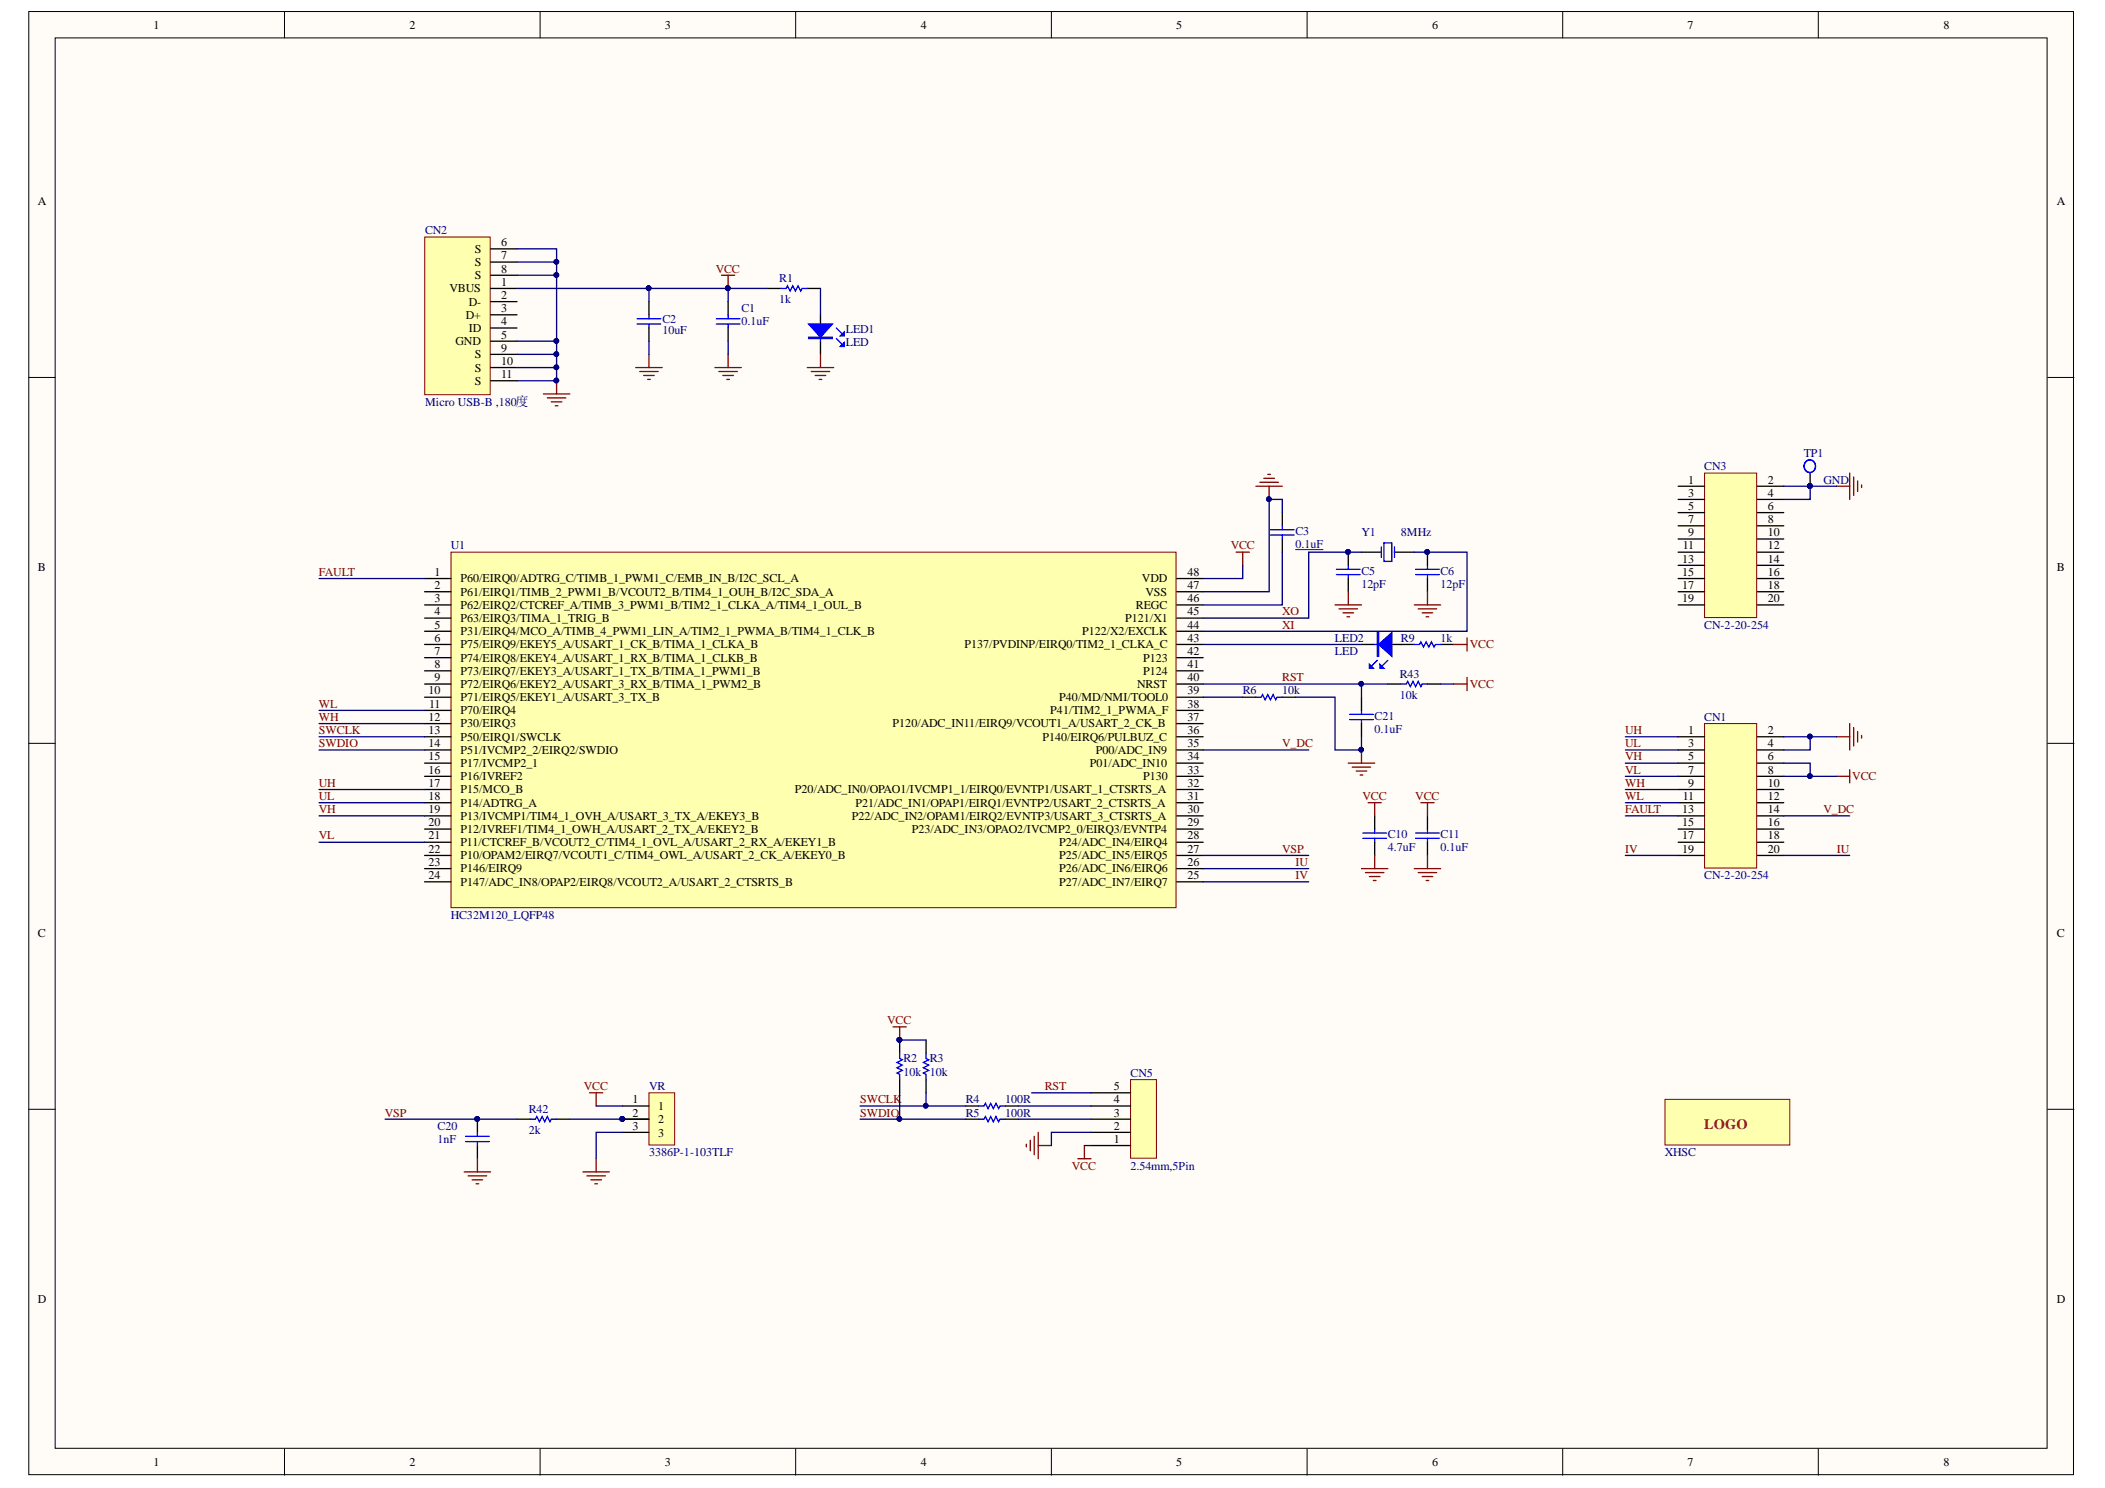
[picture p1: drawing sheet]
<svg xmlns="http://www.w3.org/2000/svg" width="297mm" height="210mm" viewBox="0 0 297 210" stroke-linecap="round" stroke-linejoin="round" font-family="sans-serif">
<defs><g id="words">
<text font-size="2" fill="#f00" x="240.5" y="159.3">LOGO</text>
<g font-size="1.7">
<text x="21.7" y="4.1">1</text>
<text x="57.8" y="4.1">2</text>
<text x="93.8" y="4.1">3</text>
<text x="129.9" y="4.1">4</text>
<text x="166" y="4.1">5</text>
<text x="202.1" y="4.1">6</text>
<text x="238.1" y="4.1">7</text>
<text x="274.2" y="4.1">8</text>
<text x="5.3" y="28.9">A</text>
<text x="290.2" y="28.9">A</text>
<text x="67" y="35.7">S</text>
<text x="70.7" y="34.7">6</text>
<text x="63.4" y="41.3">VBUS</text>
<text x="67" y="37.5">S</text>
<text x="67" y="39.4">S</text>
<text x="70.7" y="40.3">1</text>
<text x="70.7" y="36.6">7</text>
<text x="70.7" y="38.5">8</text>
<text x="65.7" y="45">D+</text>
<text x="66.1" y="43.1">D-</text>
<text x="66.1" y="46.8">ID</text>
<text x="70.7" y="42.2">2</text>
<text x="70.7" y="44">3</text>
<text x="70.7" y="45.9">4</text>
<text x="70.7" y="47.8">5</text>
<text x="64.3" y="48.7">GND</text>
<text x="67" y="50.5">S</text>
<text x="67" y="52.4">S</text>
<text x="70.7" y="49.6">9</text>
<text x="70.7" y="51.5">10</text>
<text x="70.7" y="53.3">11</text>
<text x="67" y="54.3">S</text>
<text x="238.2" y="68.2">1</text>
<text x="238.2" y="70.1">3</text>
<text x="238.2" y="71.9">5</text>
<text x="249.5" y="68.2">2</text>
<text x="249.5" y="70.1">4</text>
<text x="249.5" y="71.9">6</text>
<text x="237.4" y="77.5">11</text>
<text x="238.2" y="73.8">7</text>
<text x="238.2" y="75.7">9</text>
<text x="249.5" y="73.8">8</text>
<text x="249.5" y="75.7">10</text>
<text x="249.5" y="77.5">12</text>
<text x="5.3" y="80.6">B</text>
<text x="61.3" y="81.2">1</text>
<text x="61.3" y="83.1">2</text>
<text x="65" y="82.2">P60/EIRQ0/ADTRG_C/TIMB_1_PWM1_C/EMB_IN_B/I2C_SCL_A</text>
<text x="161.1" y="82.2">VDD</text>
<text x="167.6" y="83.1">47</text>
<text x="167.6" y="81.2">48</text>
<text x="237.4" y="79.4">13</text>
<text x="237.4" y="81.2">15</text>
<text x="237.4" y="83.1">17</text>
<text x="249.5" y="79.4">14</text>
<text x="249.5" y="81.2">16</text>
<text x="249.5" y="83.1">18</text>
<text x="290.2" y="80.6">B</text>
<text x="61.3" y="84.9">3</text>
<text x="61.3" y="86.8">4</text>
<text x="61.3" y="88.7">5</text>
<text x="65" y="84">P61/EIRQ1/TIMB_2_PWM1_B/VCOUT2_B/TIM4_1_OUH_B/I2C_SDA_A</text>
<text x="65" y="85.9">P62/EIRQ2/CTCREF_A/TIMB_3_PWM1_B/TIM2_1_CLKA_A/TIM4_1_OUL_B</text>
<text x="65" y="87.7">P63/EIRQ3/TIMA_1_TRIG_B</text>
<text x="65" y="89.6">P31/EIRQ4/MCO_A/TIMB_4_PWM1_LIN_A/TIM2_1_PWMA_B/TIM4_1_CLK_B</text>
<text x="152.7" y="89.6">P122/X2/EXCLK</text>
<text x="158.8" y="87.7">P121/X1</text>
<text x="160.3" y="85.9">REGC</text>
<text x="161.7" y="84">VSS</text>
<text x="167.6" y="88.7">44</text>
<text x="167.6" y="86.8">45</text>
<text x="167.6" y="84.9">46</text>
<text x="237.4" y="84.9">19</text>
<text x="249.5" y="84.9">20</text>
<text x="61.3" y="90.5">6</text>
<text x="61.3" y="92.4">7</text>
<text x="61.3" y="94.2">8</text>
<text x="65" y="91.5">P75/EIRQ9/EKEY5_A/USART_1_CK_B/TIMA_1_CLKA_B</text>
<text x="65" y="93.3">P74/EIRQ8/EKEY4_A/USART_1_RX_B/TIMA_1_CLKB_B</text>
<text x="65" y="95.2">P73/EIRQ7/EKEY3_A/USART_1_TX_B/TIMA_1_PWM1_B</text>
<text x="136.1" y="91.5">P137/PVDINP/EIRQ0/TIM2_1_CLKA_C</text>
<text x="161.3" y="95.2">P124</text>
<text x="161.3" y="93.3">P123</text>
<text x="167.6" y="94.2">41</text>
<text x="167.6" y="92.4">42</text>
<text x="167.6" y="90.5">43</text>
<text x="60.5" y="98">10</text>
<text x="60.5" y="101.7">12</text>
<text x="60.6" y="99.8">11</text>
<text x="61.3" y="96.1">9</text>
<text x="65" y="97">P72/EIRQ6/EKEY2_A/USART_3_RX_B/TIMA_1_PWM2_B</text>
<text x="65" y="98.9">P71/EIRQ5/EKEY1_A/USART_3_TX_B</text>
<text x="65" y="100.8">P70/EIRQ4</text>
<text x="148.2" y="100.8">P41/TIM2_1_PWMA_F</text>
<text x="149.5" y="98.9">P40/MD/NMI/TOOL0</text>
<text x="160.5" y="97">NRST</text>
<text x="167.6" y="101.7">37</text>
<text x="167.6" y="99.8">38</text>
<text x="167.6" y="98">39</text>
<text x="167.6" y="96.1">40</text>
<text x="60.5" y="103.5">13</text>
<text x="60.5" y="105.4">14</text>
<text x="60.5" y="107.3">15</text>
<text x="65" y="102.6">P30/EIRQ3</text>
<text x="65" y="104.5">P50/EIRQ1/SWCLK</text>
<text x="65" y="106.3">P51/IVCMP2_2/EIRQ2/SWDIO</text>
<text x="126" y="102.6">P120/ADC_IN11/EIRQ9/VCOUT1_A/USART_2_CK_B</text>
<text x="147.1" y="104.5">P140/EIRQ6/PULBUZ_C</text>
<text x="154.6" y="106.3">P00/ADC_IN9</text>
<text x="167.6" y="107.3">34</text>
<text x="167.6" y="105.4">35</text>
<text x="167.6" y="103.5">36</text>
<text x="238.2" y="103.5">1</text>
<text x="238.2" y="105.4">3</text>
<text x="238.2" y="107.3">5</text>
<text x="249.5" y="103.5">2</text>
<text x="249.5" y="105.4">4</text>
<text x="249.5" y="107.3">6</text>
<text x="60.5" y="109.1">16</text>
<text x="60.5" y="111">17</text>
<text x="60.5" y="112.8">18</text>
<text x="65" y="108.2">P17/IVCMP2_1</text>
<text x="65" y="110.1">P16/IVREF2</text>
<text x="65" y="111.9">P15/MCO_B</text>
<text x="65" y="113.8">P14/ADTRG_A</text>
<text x="112.2" y="111.9">P20/ADC_IN0/OPAO1/IVCMP1_1/EIRQ0/EVNTP1/USART_1_CTSRTS_A</text>
<text x="120.7" y="113.8">P21/ADC_IN1/OPAP1/EIRQ1/EVNTP2/USART_2_CTSRTS_A</text>
<text x="153.8" y="108.2">P01/ADC_IN10</text>
<text x="161.3" y="110.1">P130</text>
<text x="167.6" y="112.8">31</text>
<text x="167.6" y="111">32</text>
<text x="167.6" y="109.1">33</text>
<text x="237.4" y="112.8">11</text>
<text x="238.2" y="109.1">7</text>
<text x="238.2" y="111">9</text>
<text x="249.5" y="109.1">8</text>
<text x="249.5" y="111">10</text>
<text x="249.5" y="112.8">12</text>
<text x="60.5" y="114.7">19</text>
<text x="60.5" y="116.6">20</text>
<text x="60.5" y="118.4">21</text>
<text x="65" y="115.6">P13/IVCMP1/TIM4_1_OVH_A/USART_3_TX_A/EKEY3_B</text>
<text x="65" y="117.5">P12/IVREF1/TIM4_1_OWH_A/USART_2_TX_A/EKEY2_B</text>
<text x="65" y="119.3">P11/CTCREF_B/VCOUT2_C/TIM4_1_OVL_A/USART_2_RX_A/EKEY1_B</text>
<text x="120.2" y="115.6">P22/ADC_IN2/OPAM1/EIRQ2/EVNTP3/USART_3_CTSRTS_A</text>
<text x="128.7" y="117.5">P23/ADC_IN3/OPAO2/IVCMP2_0/EIRQ3/EVNTP4</text>
<text x="149.5" y="119.3">P24/ADC_IN4/EIRQ4</text>
<text x="167.6" y="118.4">28</text>
<text x="167.6" y="116.6">29</text>
<text x="167.6" y="114.7">30</text>
<text x="237.4" y="114.7">13</text>
<text x="237.4" y="116.6">15</text>
<text x="237.4" y="118.4">17</text>
<text x="249.5" y="114.7">14</text>
<text x="249.5" y="116.6">16</text>
<text x="249.5" y="118.4">18</text>
<text x="60.5" y="120.3">22</text>
<text x="60.5" y="122.1">23</text>
<text x="60.5" y="124">24</text>
<text x="65" y="121.2">P10/OPAM2/EIRQ7/VCOUT1_C/TIM4_OWL_A/USART_2_CK_A/EKEY0_B</text>
<text x="65" y="123.1">P146/EIRQ9</text>
<text x="65" y="124.9">P147/ADC_IN8/OPAP2/EIRQ8/VCOUT2_A/USART_2_CTSRTS_B</text>
<text x="149.5" y="124.9">P27/ADC_IN7/EIRQ7</text>
<text x="149.5" y="123.1">P26/ADC_IN6/EIRQ6</text>
<text x="149.5" y="121.2">P25/ADC_IN5/EIRQ5</text>
<text x="167.6" y="124">25</text>
<text x="167.6" y="122.1">26</text>
<text x="167.6" y="120.3">27</text>
<text x="237.4" y="120.3">19</text>
<text x="249.5" y="120.3">20</text>
<text x="5.3" y="132.2">C</text>
<text x="290.2" y="132.2">C</text>
<text x="89.2" y="155.6">1</text>
<text x="157.2" y="155.6">4</text>
<text x="157.2" y="153.7">5</text>
<text x="89.2" y="159.4">3</text>
<text x="89.2" y="157.6">2</text>
<text x="92.9" y="156.6">1</text>
<text x="92.9" y="160.3">3</text>
<text x="92.9" y="158.5">2</text>
<text x="157.2" y="161.3">1</text>
<text x="157.2" y="159.4">2</text>
<text x="157.2" y="157.6">3</text>
<text x="5.3" y="183.8">D</text>
<text x="290.2" y="183.8">D</text>
<text x="21.7" y="206.8">1</text>
<text x="57.8" y="206.8">2</text>
<text x="93.8" y="206.8">3</text>
<text x="129.9" y="206.8">4</text>
<text x="166" y="206.8">5</text>
<text x="202.1" y="206.8">6</text>
<text x="238.1" y="206.8">7</text>
<text x="274.2" y="206.8">8</text>
</g>
<g font-size="1.7" fill="#000080">
<text x="60" y="33.1">CN2</text>
<text x="110" y="39.7">R1</text>
<text x="93.5" y="45.6">C2</text>
<text x="93.5" y="47.2">10uF</text>
<text x="104.6" y="44">C1</text>
<text x="104.6" y="45.9">0.1uF</text>
<text x="110" y="42.8">1k</text>
<text x="119.4" y="47">LED1</text>
<text x="119.4" y="48.9">LED</text>
<text x="60" y="57.2">Micro USB-B ,180度</text>
<text x="254.5" y="64.5">TP1</text>
<text x="240.5" y="66.4">CN3</text>
<text x="257.3" y="68.2">GND</text>
<text x="63.6" y="77.5">U1</text>
<text x="182.8" y="75.5">C3</text>
<text x="182.8" y="77.3">0.1uF</text>
<text x="192.1" y="75.7">Y1</text>
<text x="197.7" y="75.7">8MHz</text>
<text x="192.1" y="81.1">C5</text>
<text x="192.1" y="82.9">12pF</text>
<text x="203.3" y="81.1">C6</text>
<text x="203.3" y="82.9">12pF</text>
<text x="240.5" y="88.7">CN-2-20-254</text>
<text x="188.4" y="90.5">LED2</text>
<text x="188.4" y="92.4">LED</text>
<text x="197.5" y="95.6">R43</text>
<text x="197.7" y="90.5">R9</text>
<text x="203.3" y="90.5">1k</text>
<text x="175.4" y="98">R6</text>
<text x="180.9" y="98">10k</text>
<text x="194" y="101.5">C21</text>
<text x="197.5" y="98.6">10k</text>
<text x="240.5" y="101.7">CN1</text>
<text x="194" y="103.4">0.1uF</text>
<text x="195.8" y="118.3">C10</text>
<text x="203.3" y="118.3">C11</text>
<text x="195.8" y="120.1">4.7uF</text>
<text x="203.3" y="120.1">0.1uF</text>
<text x="240.5" y="124">CN-2-20-254</text>
<text x="63.6" y="129.6">HC32M120_LQFP48</text>
<text x="127.5" y="149.9">R2</text>
<text x="131.2" y="149.9">R3</text>
<text x="91.6" y="153.7">VR</text>
<text x="127.5" y="151.7">10k 10k</text>
<text x="136.3" y="155.6">R4</text>
<text x="141.9" y="155.6">100R</text>
<text x="159.5" y="151.9">CN5</text>
<text x="61.8" y="159.4">C20</text>
<text x="61.8" y="161.3">1nF</text>
<text x="74.6" y="157">R42</text>
<text x="74.6" y="159.9">2k</text>
<text x="136.3" y="157.6">R5</text>
<text x="141.9" y="157.6">100R</text>
<text x="91.6" y="163.1">3386P-1-103TLF</text>
<text x="159.5" y="165">2.54mm,5Pin</text>
<text x="234.9" y="163.1">XHSC</text>
</g>
<g font-size="1.7" fill="#800000">
<text x="101" y="38.5">VCC</text>
<text x="173.7" y="77.5">VCC</text>
<text x="45" y="81.2">FAULT</text>
<text x="180.9" y="88.7">XI</text>
<text x="180.9" y="86.8">XO</text>
<text x="207.4" y="91.5">VCC</text>
<text x="45" y="101.7">WH</text>
<text x="45" y="99.8">WL</text>
<text x="180.9" y="96.1">RST</text>
<text x="207.4" y="97">VCC</text>
<text x="45" y="105.4">SWDIO</text>
<text x="45" y="103.5">SWCLK</text>
<text x="180.9" y="105.4">V_DC</text>
<text x="229.3" y="103.5">UH</text>
<text x="229.3" y="105.4">UL</text>
<text x="229.3" y="107.3">VH</text>
<text x="45" y="111">UH</text>
<text x="45" y="112.8">UL</text>
<text x="192.3" y="112.8">VCC</text>
<text x="199.7" y="112.8">VCC</text>
<text x="229.3" y="109.1">VL</text>
<text x="229.3" y="111">WH</text>
<text x="229.3" y="112.8">WL</text>
<text x="261.4" y="110.1">VCC</text>
<text x="45" y="114.7">VH</text>
<text x="45" y="118.4">VL</text>
<text x="229.3" y="114.7">FAULT</text>
<text x="257.3" y="114.7">V_DC</text>
<text x="180.9" y="120.3">VSP</text>
<text x="182.8" y="122.1">IU</text>
<text x="182.8" y="124">IV</text>
<text x="229.3" y="120.3">IV</text>
<text x="259.2" y="120.3">IU</text>
<text x="125.2" y="144.5">VCC</text>
<text x="82.4" y="153.7">VCC</text>
<text x="121.4" y="155.6">SWCLK</text>
<text x="147.4" y="153.7">RST</text>
<text x="54.3" y="157.6">VSP</text>
<text x="121.4" y="157.6">SWDIO</text>
<text x="151.2" y="165">VCC</text>
</g>
</g></defs>
<g fill="#fffcf8" stroke="#000" stroke-width=".14">
<path d="M4.1 1.6h288.5v206.4h-288.5z"/>
<path d="M7.8 5.3h281.1v199h-281.1z"/>
</g>
<g fill="none" stroke="#000" stroke-width=".14">
<path d="M40.1 1.6v3.7M76.2 1.6v3.7M112.3 1.6v3.7M148.4 1.6v3.7M184.4 1.6v3.7M220.5 1.6v3.7M256.6 1.6v3.7M4.1 53.2h3.7M288.9 53.2h3.8M4.1 104.9h3.7M288.9 104.9h3.8M4.1 156.5h3.7"/>
<path d="M288.9 156.5h3.8M40.1 204.4v3.7M76.2 204.4v3.7M112.3 204.4v3.7M148.4 204.4v3.7M184.4 204.4v3.7M220.5 204.4v3.7M256.6 204.4v3.7"/>
</g>
<path d="M240.5 102.1h7.4v20.4h-7.4z" fill="#ffffb0" stroke="#800000" stroke-width=".14"/>
<g fill="none" stroke="#000" stroke-width=".19">
<path d="M102.7 42.5v1.9M102.7 46.3v1.8M236.8 103.9h3.7M236.8 105.8h3.7M236.8 107.7h3.7M236.8 109.5h3.7M236.8 111.4h3.7M236.8 113.2h3.7M236.8 115.1h3.7M236.8 117h3.7M236.8 118.8h3.7M248 103.9h3.7"/>
<path d="M248 105.8h3.7M248 107.7h3.7M248 109.5h3.7M248 111.4h3.7M248 113.2h3.7M248 115.1h3.7M248 117h3.7M248 118.8h3.7M236.8 120.7h3.7M248 120.7h3.7"/>
</g>
<g fill="none" stroke="#800000" stroke-width=".19">
<path d="M101.8 38.8h1.9M102.7 38.8v1.9M100.9 51.8h3.7M101.4 52.4h2.6M102 53h1.5M102.6 53.5h.3M102.7 50v1.8M259.2 103.9h1.8M259.2 109.5h1.8M261 102.1v3.7M261 108.6v1.8M261.6 102.6v2.6"/>
<path d="M262.1 103.2v1.5M262.7 103.7v.4"/>
</g>
<circle cx="102.7" cy="40.7" r=".33" fill="#000080" stroke="#000080" stroke-width=".14"/>
<path d="M101.1 45.7h3.3M101.1 45h3.3M102.7 44.4v.6M102.7 45.7v.6" fill="none" stroke="#00f" stroke-width=".19"/>
<path d="M59.9 33.4h9.3v22.3h-9.3z" fill="#ffffb0" stroke="#800000" stroke-width=".14"/>
<g fill="none" stroke="#000" stroke-width=".19">
<path d="M69.2 35.1h3.8M69.2 37h3.8M69.2 38.8h3.8M69.2 40.7h3.8M69.2 42.5h3.8M69.2 44.4h3.8M69.2 46.3h3.8M69.2 48.1h3.8M69.2 50h3.8M69.2 51.8h3.8M69.2 53.7h3.8M108.3 40.7h1.9"/>
<path d="M113.9 40.7h1.9M115.8 44.4v1.9M115.8 48.1v1.9"/>
</g>
<path d="M76.7 55.6h3.7M77.2 56.1h2.6M77.8 56.7h1.5M78.4 57.2h.3M78.5 53.7v1.9" fill="none" stroke="#800000" stroke-width=".19"/>
<circle cx="78.5" cy="53.7" r=".34" fill="#000080" stroke="#000080" stroke-width=".14"/>
<path d="M110.2 40.7h.7l.2-.4 .4 .8 .4-.8 .3 .8 .4-.8 .4 .8 .2-.4h.7M118 47.8l.8 .7M118 46.3l.8 .7" fill="none" stroke="#00f" stroke-width=".19"/>
<path d="M114.1 45.7h3.4l-1.7 1.9z" fill="#00f"/>
<path d="M114.1 45.7h3.4l-1.7 1.9zM114.1 47.6h3.4v.2h-3.4zM114.1 47.7h3.4" fill="none" stroke="#00f" stroke-width=".19"/>
<path d="M118.6 48.9l.5-.6v.6z" fill="#00f"/>
<path d="M118.6 48.9l.5-.6v.6z" fill="none" stroke="#00f" stroke-width=".19"/>
<path d="M118.6 47.4l.5-.6v.6z" fill="#00f"/>
<path d="M115.8 46.3v1.8M118.6 47.4l.5-.6v.6zM194.4 93.1l-.8 .8M195.8 93.1l-.7 .8M199.6 90.9h.7l.2-.4 .4 .8 .3-.8 .4 .8 .4-.8 .4 .8 .1-.4h.8" fill="none" stroke="#00f" stroke-width=".19"/>
<path d="M113.9 51.8h3.7M114.5 52.4h2.6M115 53h1.5M115.6 53.5h.4M115.8 50v1.8" fill="none" stroke="#800000" stroke-width=".19"/>
<path d="M192.1 90.9h1.9M195.8 90.9h3.8M203.3 90.9h1.9" fill="none" stroke="#000" stroke-width=".19"/>
<path d="M194.5 90.9l1.9-1.7v3.4z" fill="#00f"/>
<path d="M194.4 89.2h.1v3.4h-.1zM194.4 89.2v3.4M194.5 90.9l1.9-1.7v3.4z" fill="none" stroke="#00f" stroke-width=".19"/>
<path d="M193.2 93.7l.6 .6h-.6z" fill="#00f"/>
<path d="M193.2 93.7l.6 .6h-.6z" fill="none" stroke="#00f" stroke-width=".19"/>
<path d="M194.7 93.7l.6 .6h-.6z" fill="#00f"/>
<path d="M194 90.9h1.8M194.7 93.7l.6 .6h-.6z" fill="none" stroke="#00f" stroke-width=".19"/>
<path d="M205.2 90.9h1.8M207 90v1.8" fill="none" stroke="#800000" stroke-width=".19"/>
<path d="M159.5 152.3h3.7v11.1h-3.7z" fill="#ffffb0" stroke="#800000" stroke-width=".14"/>
<g fill="none" stroke="#000" stroke-width=".19">
<path d="M194 115.1v1.9M194 118.8v1.9M201.4 115.1v1.9M201.4 118.8v1.9M127 146.7v1.9M127 152.3v1.9M130.7 146.7v1.9M130.7 152.3v1.9M153.9 159.7h5.6M153.9 157.9h5.6M153.9 156h5.6M153.9 154.2h5.6"/>
<path d="M153.9 161.6h5.6"/>
</g>
<g fill="none" stroke="#800000" stroke-width=".19">
<path d="M193.1 113.2h1.8M194 113.2v1.9M200.5 113.2h1.9M201.4 113.2v1.9M192.1 122.5h3.7M192.7 123.1h2.6M193.2 123.6h1.5M193.8 124.2h.4M194 120.7v1.8M199.6 122.5h3.7M200.1 123.1h2.6M200.7 123.6h1.5"/>
<path d="M201.2 124.2h.4M201.4 120.7v1.8M126 144.9h1.9M127 144.9v1.8M146.5 159.7v3.8M144.8 161.4v.4M145.4 160.9v1.4M145.9 160.3v2.6M146.5 161.6h1.9M152.1 163.5h1.8M153 161.6v1.9"/>
</g>
<circle cx="126.9" cy="146.7" r=".34" fill="#000080" stroke="#000080" stroke-width=".14"/>
<path d="M192.3 118.3h3.4M192.3 117.5h3.4M194 117v.5M194 118.3v.5M199.8 118.3h3.3M199.8 117.5h3.3M201.4 117v.5M201.4 118.3v.5M127 148.6v.7l.3 .2-.7 .4 .7 .3-.7 .4 .7 .4-.7 .4 .4 .2v.7M130.7 148.6v.7l.3 .2-.7 .4 .7 .3-.7 .4 .7 .4-.7 .4 .4 .2v.7" fill="none" stroke="#00f" stroke-width=".19"/>
<path d="M91.6 154.2h3.6v7.3h-3.6z" fill="#ffffb0" stroke="#800000" stroke-width=".14"/>
<g fill="none" stroke="#000" stroke-width=".19">
<path d="M180.9 72.3v1.9M180.9 76v1.9M175.4 98.4h1.8M180.9 98.4h1.9M192.1 98.4v1.8M195.8 96.5h1.9M201.4 96.5h1.9M192.1 102.1v1.8M67.4 157.9v1.8M73 157.9h1.8M78.5 157.9h1.9M87.8 156h3.8"/>
<path d="M87.8 157.9h3.8M87.8 159.7h3.8M136.3 156h1.8M136.3 157.9h1.8M141.8 156h1.9M141.8 157.9h1.9M67.4 161.6v1.9"/>
</g>
<g fill="#000080" stroke="#000080" stroke-width=".14">
<circle cx="87.8" cy="157.8" r=".34"/>
<circle cx="67.3" cy="157.8" r=".34"/>
<circle cx="192.1" cy="105.8" r=".33"/>
<circle cx="179" cy="70.4" r=".34"/>
</g>
<g fill="none" stroke="#00f" stroke-width=".19">
<path d="M179.3 74.7h3.3M179.3 75.5h3.3M180.9 74.2v.5M180.9 75.5v.5M177.2 98.4h.8l.2-.4 .3 .7 .4-.7 .4 .7 .3-.7 .4 .7 .2-.3h.7M197.7 96.5h.8l.1-.4 .4 .8 .4-.8 .4 .8 .3-.8 .4 .8 .2-.4h.7M190.4 101.5h3.4M190.4 100.8h3.4M192.1 100.2v.6M192.1 101.5v.6M67.4 159.7v.6M74.8 157.9h.8l.1-.4 .4 .7 .4-.7 .4 .7 .3-.7 .4 .7 .2-.3h.7"/>
<path d="M138.1 156h.8l.2-.4 .3 .8 .4-.8 .4 .8 .3-.8 .4 .8 .2-.4h.7M138.1 157.9h.8l.2-.4 .3 .7 .4-.7 .4 .7 .3-.7 .4 .7 .2-.3h.7M65.7 161h3.3M65.7 160.3h3.3M67.4 161v.6"/>
</g>
<g fill="none" stroke="#800000" stroke-width=".19">
<path d="M177.2 68.6h3.7M177.8 68h2.6M178.3 67.5h1.5M178.9 66.9h.4M179.1 68.6v1.9M205.2 96.5h1.8M207 95.6v1.8M190.3 107.7h3.7M190.8 108.2h2.6M191.4 108.8h1.5M191.9 109.3h.4M192.1 105.8v1.9"/>
<path d="M83.2 154.2h1.9M84.1 154.2v1.8M65.5 165.3h3.7M66.1 165.9h2.6M66.6 166.4h1.5M67.2 167h.4M67.4 163.5v1.8M82.3 165.3h3.7M82.8 165.9h2.6M83.4 166.4h1.5M83.9 167h.4M84.1 163.5v1.8"/>
</g>
<path d="M182.8 77.5h3.9" fill="none" stroke="#000080" stroke-width=".14"/>
<path d="M240.5 66.7h7.4v20.4h-7.4z" fill="#ffffb0" stroke="#800000" stroke-width=".14"/>
<g fill="none" stroke="#000" stroke-width=".19">
<path d="M91.6 42.5v1.9M91.6 46.3v1.8M190.3 77.9v1.9M192.1 77.9h2.8M196.8 77.9h2.8M201.4 77.9v1.9M236.8 68.6h3.7M236.8 70.5h3.7M236.8 72.3h3.7M236.8 74.2h3.7M236.8 76h3.7M236.8 77.9h3.7"/>
<path d="M236.8 79.8h3.7M248 68.6h3.7M248 70.5h3.7M248 72.3h3.7M248 74.2h3.7M248 76h3.7M248 77.9h3.7M248 79.8h3.7M190.3 81.6v1.9M201.4 81.6v1.9M236.8 81.6h3.7M236.8 83.5h3.7"/>
<path d="M236.8 85.3h3.7M248 81.6h3.7M248 83.5h3.7M248 85.3h3.7"/>
</g>
<g fill="none" stroke="#800000" stroke-width=".19">
<path d="M89.7 51.8h3.7M90.3 52.4h2.6M90.8 53h1.5M91.4 53.5h.4M91.6 50v1.8M259.2 68.6h1.8M261 66.7v3.8M261.6 67.3v2.6M262.1 67.8v1.5M262.7 68.4v.4M188.4 85.3h3.7M189 85.9h2.6"/>
<path d="M189.5 86.4h1.5M190.1 87h.3M190.3 83.5v1.8M199.6 85.3h3.7M200.1 85.9h2.6M200.7 86.4h1.5M201.2 87h.4M201.4 83.5v1.8"/>
</g>
<g fill="none" stroke="#00f" stroke-width=".19">
<path d="M89.9 45h3.3M89.9 45.7h3.3M91.6 44.4v.6M91.6 45.7v.6M190.3 79.8v.5M194.9 77.1v1.5M195.3 76.6h1.1v2.6h-1.1zM196.8 77.1v1.5M201.4 79.8v.5M188.6 81.1h3.3M188.6 80.3h3.3M190.3 81.1v.5"/>
<path d="M199.8 81.1h3.3M199.8 80.3h3.3M201.4 81.1v.5"/>
</g>
<g fill="#000080" stroke="#000080" stroke-width=".14">
<circle cx="190.2" cy="77.9" r=".33"/>
<circle cx="201.4" cy="77.9" r=".33"/>
</g>
<g fill="#ffffb0" stroke="#800000" stroke-width=".14">
<path d="M234.9 155.1h17.7v6.4h-17.7z"/>
<path d="M63.6 77.9h102.4v50.1h-102.4z"/>
</g>
<g fill="none" stroke="#000" stroke-width=".19">
<path d="M255.4 66.7v1.9M59.9 81.6h3.7M59.9 83.5h3.7M59.9 85.3h3.7M59.9 87.2h3.7M59.9 89.1h3.7M59.9 90.9h3.7M59.9 92.8h3.7M59.9 94.6h3.7M59.9 96.5h3.7M59.9 98.4h3.7M166.1 81.6h3.7"/>
<path d="M166.1 83.5h3.7M166.1 85.3h3.7M166.1 87.2h3.7M166.1 89.1h3.7M166.1 90.9h3.7M166.1 92.8h3.7M166.1 94.6h3.7M166.1 96.5h3.7M166.1 98.4h3.7M59.9 100.2h3.7M59.9 102.1h3.7M59.9 103.9h3.7"/>
<path d="M59.9 105.8h3.7M59.9 107.7h3.7M59.9 109.5h3.7M59.9 111.4h3.7M59.9 113.2h3.7M59.9 115.1h3.7M59.9 117h3.7M59.9 118.8h3.7M166.1 100.2h3.7M166.1 102.1h3.7M166.1 103.9h3.7M166.1 105.8h3.7"/>
<path d="M166.1 107.7h3.7M166.1 109.5h3.7M166.1 111.4h3.7M166.1 113.2h3.7M166.1 115.1h3.7M166.1 117h3.7M166.1 118.8h3.7M59.9 120.7h3.7M59.9 122.5h3.7M59.9 124.4h3.7M166.1 120.7h3.7M166.1 122.5h3.7"/>
<path d="M166.1 124.4h3.7"/>
</g>
<path d="M174.4 77.9h1.9M175.4 77.9v1.9" fill="none" stroke="#800000" stroke-width=".19"/>
<g fill="none" stroke="#000080" stroke-width=".19">
<path d="M73 35.1h5.5v18.6h-5.5M73 37h5.5M73 38.8h5.5M73 40.7h35.3M73 51.8h5.5M73 50h5.5M73 48.1h5.5M91.6 40.7v1.8M91.6 48.1v1.9M102.7 40.7v1.8M102.7 48.1v1.9M115.8 40.7v3.7"/>
<path d="M175.4 79.8v1.8h-5.6M180.9 77.9v7.4h-11.1M180.9 72.3v-1.8h-1.8v13h-9.3M192.1 77.9h-7.4v9.3h-14.9M199.6 77.9h7.4v11.2h-37.2M251.7 68.6h7.5M255.4 68.6v1.9h-3.7M45 81.6h14.9M169.8 96.5h26M169.8 90.9h22.3M169.8 98.4h5.6M182.8 98.4h5.6v7.4h3.7v-1.9"/>
<path d="M192.1 96.5v1.9M203.3 96.5h1.9M45 105.8h14.9M45 113.2h14.9M45 111.4h14.9M45 103.9h14.9M45 115.1h14.9M45 100.2h14.9M45 102.1h14.9M45 118.8h14.9M169.8 105.8h14.9M229.4 105.8h7.4"/>
<path d="M229.4 107.7h7.4M229.4 109.5h7.4M229.4 113.2h7.4M229.4 111.4h7.4M229.4 103.9h7.4M229.4 115.1h7.4M251.7 107.7h3.7v1.8M251.7 109.5h7.5M251.7 103.9h7.5M251.7 115.1h9.3M255.4 103.9v1.9h-3.7M169.8 120.7h14.9"/>
<path d="M169.8 122.5h14.9M169.8 124.4h14.9M229.4 120.7h7.4M251.7 120.7h9.3M54.3 157.9h18.7M80.4 157.9h7.4M84.1 156h3.7M87.8 159.7h-3.7v3.8M121.4 156h9.3M121.4 157.9h5.6M127 154.2v3.7h9.3M127 146.7h3.7"/>
<path d="M130.7 154.2v1.8h5.6M143.7 156h10.2M143.7 157.9h10.2M145.6 154.2h8.3M153.9 159.7h-5.5v1.9M153 161.6h.9"/>
</g>
<g fill="#000080" stroke="#000080" stroke-width=".14">
<circle cx="255.4" cy="103.9" r=".34"/>
<circle cx="255.4" cy="109.5" r=".34"/>
<circle cx="91.5" cy="40.7" r=".33"/>
<circle cx="102.7" cy="40.7" r=".33"/>
<circle cx="78.5" cy="51.8" r=".34"/>
<circle cx="78.5" cy="50" r=".34"/>
<circle cx="78.5" cy="36.9" r=".34"/>
<circle cx="78.5" cy="38.8" r=".34"/>
<circle cx="78.5" cy="48.1" r=".34"/>
<circle cx="126.9" cy="146.7" r=".34"/>
<circle cx="87.8" cy="157.8" r=".34"/>
<circle cx="67.3" cy="157.8" r=".34"/>
<circle cx="130.6" cy="156" r=".33"/>
<circle cx="126.9" cy="157.8" r=".34"/>
<circle cx="192.1" cy="96.5" r=".33"/>
<circle cx="255.4" cy="68.6" r=".34"/>
<circle cx="192.1" cy="105.8" r=".33"/>
<circle cx="190.2" cy="77.9" r=".33"/>
<circle cx="201.4" cy="77.9" r=".33"/>
<circle cx="179" cy="70.4" r=".34"/>
<circle cx="78.5" cy="53.7" r=".34"/>
</g>
<path d="M256.2 65.6a.84 .84 0 0 0-1.1-.7 .84 .84 0 0 0-.4 1.3 .8 .8 0 0 0 .9 .4 .8 .8 0 0 0 .6-.8 .82 .82 0 0 1-1 .8 .82 .82 0 0 1-.6-1.2 .79 .79 0 0 1 1-.5 .79 .79 0 0 1 .6 .8" fill="none" stroke="#00f" stroke-width=".19"/>
<use href="#words"/>
</svg>
